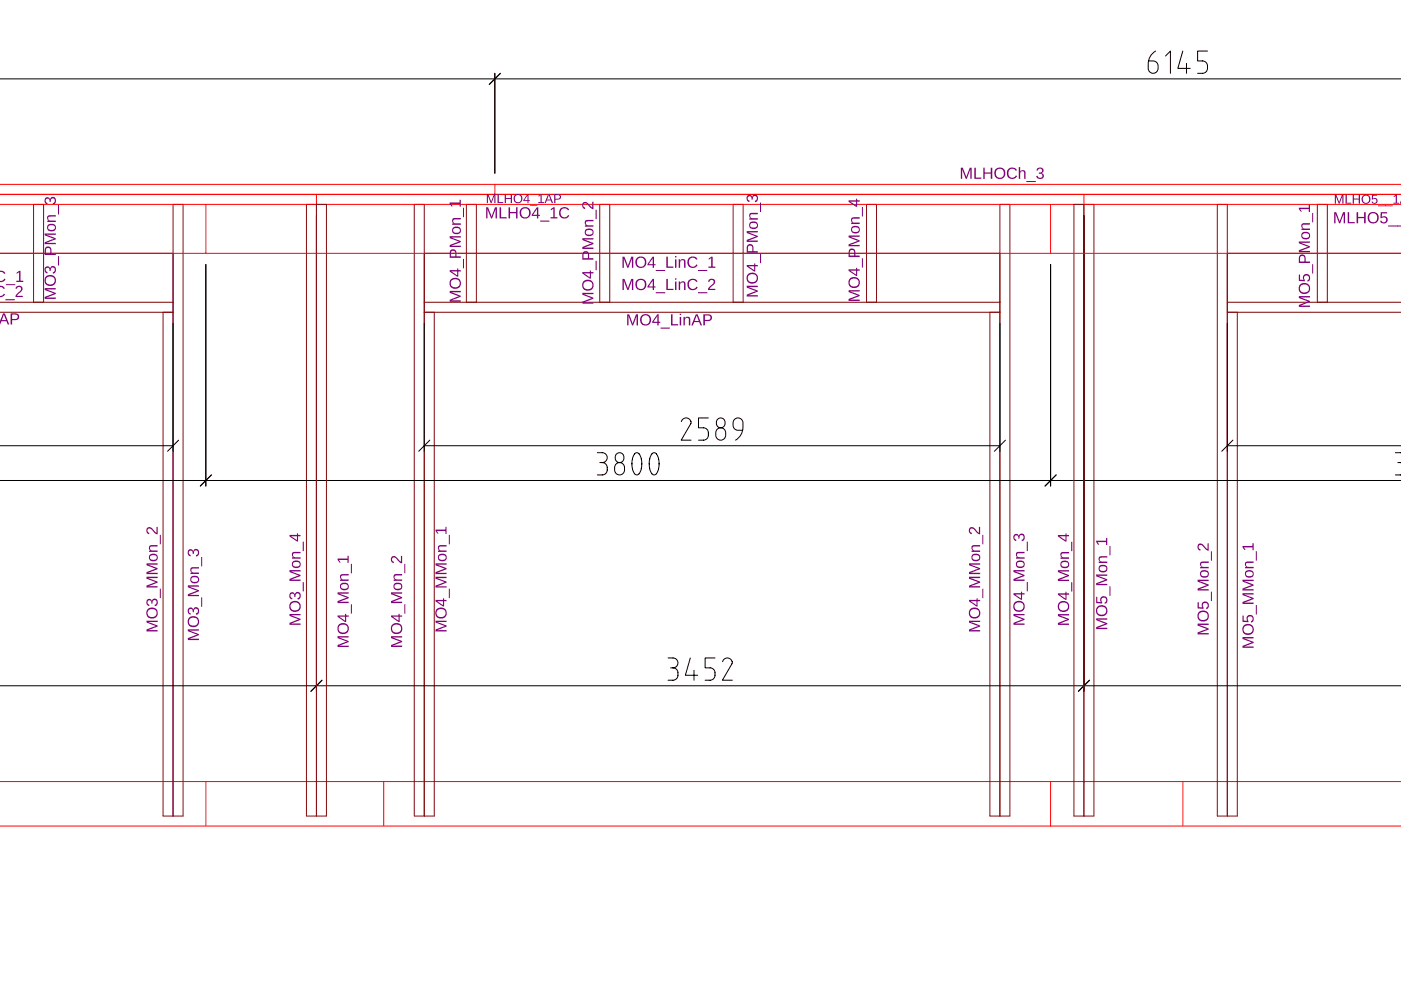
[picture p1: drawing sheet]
<svg xmlns="http://www.w3.org/2000/svg" width="420mm" height="297mm" viewBox="0 0 420 297" stroke-linecap="round" stroke-linejoin="round" font-family="sans-serif">
<g fill="none" stroke="#f00" stroke-width=".3">
<path d="M0 55.3h420.2M0 58.3h420.2M94.9 58.3v3M148.4 55.3v3M325.1 58.3v3M0 61.3h420.2M61.7 61.3v14.6M315.1 61.3v14.6M0 234.3h420.2M61.7 234.3v13.3M115.1 234.3v13.3M315.1 234.3v13.3"/>
<path d="M354.7 234.3v13.3M0 247.6h420.2"/>
</g>
<g fill="none" stroke="#850e0e" stroke-width=".3">
<path d="M10.1 61.3h3v29.3h-3zM91.9 61.3h6v183.3h-6zM94.9 61.3v183.3M139.9 61.3h3v29.3h-3zM179.9 61.3h3v29.3h-3zM219.9 61.3h3v29.3h-3zM259.9 61.3h3v29.3h-3zM322.1 61.3h6v183.3h-6zM325.1 61.3v183.3M395.1 61.3h3v29.3h-3zM51.9 93.6h-3v151h6v-183.3h-3v183.3M127.2 93.6h3v151h-6v-183.3h3v183.3"/>
<path d="M299.9 93.6h-3v151h6v-183.3h-3v183.3M368.1 93.6h3v151h-6v-183.3h3v183.3"/>
</g>
<path d="M0 75.9h51.9v17.7h-51.9M127.2 75.9h172.7v17.7h-172.7zM420.2 75.9h-52.1v17.7h52.1M0 90.6h51.9M127.2 90.6h172.7M368.1 90.6h52.1" fill="none" stroke="#800000" stroke-width=".3"/>
<g fill="none" stroke="#000" stroke-width=".3">
<path d="M346.6 15.3a4.9 4.9 0 0 0-2 6.1 1.58 1.58 0 0 0 2.1 .3 1.58 1.58 0 0 0 .6-1.9 1.48 1.48 0 0 0-1.5-1.5h-1.4M349.5 16.8l1.5-1.5v6.7M354.7 15.3l-1.5 5.2h3.7M355.8 19v3M362.1 15.3h-2.9v3h1.4a1.89 1.89 0 0 1 1.6 1.8 1.89 1.89 0 0 1-1.6 1.9h-1.4M-.1 23.6h420.3M148.4 22v29.9M150.1 22l-3.4 3.3M61.7 79.3v66.4M94.9 64.6v142.6M315.1 79.3v66.4M325.1 64.6v142.6"/>
<path d="M51.9 96.9v38.4M127.2 96.9v38.4M299.9 96.9v38.4M368.1 96.9v38.4M0 133.6h51.9M53.6 131.9l-3.4 3.4M127.2 133.6h172.7M128.9 131.9l-3.3 3.4M179.1 135.7h1.5a1.48 1.48 0 0 1 1.5 1.5 1.48 1.48 0 0 1-1.5 1.5M179.9 138.7h.7M180.6 138.7a1.89 1.89 0 0 1 1.5 1.8 1.89 1.89 0 0 1-1.5 1.9h-1.5M184.6 139.3a1.58 1.58 0 0 1 2.1-.4 1.58 1.58 0 0 1 .6 2 1.56 1.56 0 0 1-1.9 1.4 1.56 1.56 0 0 1-1.1-2.2z"/>
<path d="M184.8 136.2a1.37 1.37 0 0 1 1.9 0 1.37 1.37 0 0 1 0 1.9 1.37 1.37 0 0 1-1.9 0l-.3-1.1zM190.5 135.9l.5-.2 .7 .4 .5 1 .3 1.5-.4 2.7-.6 .9-.5 .2-.5-.2-.6-.9-.4-1.9 .3-2.3zM195.7 135.9a1.48 1.48 0 0 1 1.8 1.6l.2 1.9-.3 1.5-.7 1.3-.8 .1-.8-1-.4-1.9 .2-2.3zM204.3 126.4a1.44 1.44 0 0 1 1.8-1.1 1.44 1.44 0 0 1 1.1 1.7l-2.9 4.9h3M212.4 125.3h-2.9v2.9h1.5a1.89 1.89 0 0 1 1.5 1.9 1.89 1.89 0 0 1-1.5 1.8h-1.5M215.1 125.8a1.37 1.37 0 0 1 1.9 0 1.37 1.37 0 0 1 0 1.9 1.37 1.37 0 0 1-1.9 0l-.3-1.1zM215.3 128.5a1.6 1.6 0 0 1 1.9 .1 1.6 1.6 0 0 1 .4 1.9 1.56 1.56 0 0 1-1.9 1.4 1.56 1.56 0 0 1-1-2.2zM222.7 129h-1.4a1.89 1.89 0 0 1-1.5-1.9 1.89 1.89 0 0 1 1.5-1.8 1.48 1.48 0 0 1 1.5 1.4 4.9 4.9 0 0 1-2.2 5.2M301.5 131.9l-3.3 3.4M368.1 133.6h52.1M369.7 131.9l-3.3 3.4M418.5 135.7h1.7"/>
<path d="M419.2 138.7h.8M420 138.7h.2M420.2 138.6l-.2 .1M-.1 144h420.3M63.4 142.4l-3.3 3.3M316.7 142.4l-3.3 3.3M420.2 142.3l-1.7 .1M200.4 197.2h1.4a1.48 1.48 0 0 1 1.5 1.5 1.48 1.48 0 0 1-1.5 1.5M207 197.2l-1.5 5.2h3.7M214.4 197.2h-2.9v3h1.4a1.89 1.89 0 0 1 1.6 1.8 1.89 1.89 0 0 1-1.6 1.9h-1.4M216.7 198.3a1.44 1.44 0 0 1 1.7-1.1 1.44 1.44 0 0 1 1.1 1.8l-2.8 4.9h2.9M-.1 205.6h420.3"/>
<path d="M96.6 203.9l-3.4 3.3M201.1 200.2h.7M201.8 200.2a1.89 1.89 0 0 1 1.6 1.8 1.89 1.89 0 0 1-1.6 1.9h-1.4M208.1 200.9v3M326.7 203.9l-3.3 3.3"/>
</g>
<g fill="#800080">
<path d="M372.6 190.9h3.4v.4h-3l3 1.1v.3l-3 1.1h3v.4h-3.4v-.6l2.9-1-2.9-1.1zM372.6 188.7a1.72 1.72 0 0 1 3.4 0 1.72 1.72 0 0 1-3.4 0zM373.3 187.8a1.26 1.26 0 0 0 .1 1.7 1.26 1.26 0 0 0 1.8-.1 1.26 1.26 0 0 0-.1-1.7l-1-.2zM372.6 184.5h.4v1.5l1 .1a1.14 1.14 0 0 1 .4-1.6 1.14 1.14 0 0 1 1.6 .3 1.14 1.14 0 0 1-.3 1.6l-.5 .2v-.4a.74 .74 0 0 0 .3-1.1 .74 .74 0 0 0-1.2-.1 .74 .74 0 0 0 .1 1.1v.4l-1.8-.1zM376.6 181.4h.3v2.8h-.3zM372.6 177.8h3.4v.4h-3l3 1v.4l-3 1h3v.4h-3.4v-.6l2.9-1-2.9-1zM372.6 173.8h3.4v.4l-3-.1 3 1.1v.3l-3 1.1h3v.4h-3.4v-.6l2.9-1-2.9-1.1zM373.7 171.1a1.3 1.3 0 0 1 1.8 0 1.3 1.3 0 0 1 .1 1.8 1.31 1.31 0 0 1-1.8 0 1.31 1.31 0 0 1-.1-1.8zM373.9 171.5l-.1 .1a.86 .86 0 0 0 .2 1 .86 .86 0 0 0 1 .1 .76 .76 0 0 0 .6-1 .76 .76 0 0 0-1.1-.4zM373.6 168.5l2.4-.2v.4h-1.7a.61 .61 0 0 0-.6 .7 .61 .61 0 0 0 .8 .5h1.5v.4h-2.6v-.4h.4l-.4-.6zM376.6 165.2h.3v2.9h-.3zM372.6 163.6h3v-.8h.4v2.1h-.4v-.8h-2.6l.6 .7h-.4l-.6-.8z"/>
<path d="M328.7 185.3h3.4v.4h-3l3 1.1v.3l-3 1.1h3v.4h-3.4v-.6l2.9-1.1-2.9-1zM328.7 183.1a1.72 1.72 0 0 1 3.4 0 1.72 1.72 0 0 1-3.4 0zM329.4 182.2a1.26 1.26 0 0 0 .1 1.7 1.26 1.26 0 0 0 1.8-.1 1.26 1.26 0 0 0-.1-1.7l-1-.2zM328.7 178.9h.4v1.5l1.1 .1a1.14 1.14 0 0 1 .3-1.6 1.14 1.14 0 0 1 1.6 .3 1.14 1.14 0 0 1-.3 1.6l-.5 .2v-.4a.74 .74 0 0 0 .3-1.1 .74 .74 0 0 0-1.1-.2 .74 .74 0 0 0 0 1.2v.4l-1.8-.1zM332.7 175.7h.3v2.9h-.3zM328.7 172.2h3.4v.4h-3l3 1v.3l-3 1.1h3v.4h-3.4v-.6l2.9-1-2.9-1zM329.8 169.6a1.3 1.3 0 0 1 1.9-.1 1.3 1.3 0 0 1 0 1.9 1.31 1.31 0 0 1-1.8-.1 1.31 1.31 0 0 1-.1-1.7zM330 169.9l-.1 .1a.86 .86 0 0 0 .2 1 .86 .86 0 0 0 1 .1 .76 .76 0 0 0 .6-1 .76 .76 0 0 0-1.1-.4zM329.7 166.9l2.4-.2v.4h-1.7a.61 .61 0 0 0-.6 .7 .61 .61 0 0 0 .8 .5h1.5v.5h-2.6v-.4l.4-.1-.4-.6zM332.7 163.6h.3v2.9h-.3zM328.7 162.1h3v-.8h.4v2h-.4v-.8h-2.6l.6 .7h-.4l-.6-.7z"/>
<path d="M359.2 186.9h3.3v.4h-2.9l2.9 1.1v.3l-2.9 1.1h2.9v.4h-3.3v-.6l2.8-1.1-2.8-1zM359.1 184.7a1.72 1.72 0 0 1 3.4 0 1.72 1.72 0 0 1-3.4 0zM359.8 183.8a1.26 1.26 0 0 0 .2 1.7 1.26 1.26 0 0 0 1.7-.1 1.26 1.26 0 0 0 0-1.8l-1.1-.1zM359.2 180.5h.3v1.5l1.1 .1a1.14 1.14 0 0 1 .3-1.6 1.14 1.14 0 0 1 1.6 .3 1.14 1.14 0 0 1-.3 1.6l-.5 .2v-.4a.74 .74 0 0 0 .3-1.1 .74 .74 0 0 0-1.1-.2 .74 .74 0 0 0 .1 1.2v.4l-1.8-.1zM363.2 177.3h.3v2.9h-.3zM359.2 173.8h3.3v.4l-2.9-.1 2.9 1.1v.3l-2.9 1.1h2.9v.4h-3.3v-.6l2.8-1-2.8-1.1zM360.2 171.1a1.3 1.3 0 0 1 1.9 0 1.3 1.3 0 0 1 0 1.9 1.31 1.31 0 0 1-1.8-.1 1.31 1.31 0 0 1-.1-1.8zM360.4 171.5l-.1 .1a.86 .86 0 0 0 .2 1 .86 .86 0 0 0 1.1 .1 .76 .76 0 0 0 .6-1 .76 .76 0 0 0-1.2-.4zM360.1 168.5l2.4-.2v.4h-1.6a.61 .61 0 0 0-.7 .7 .61 .61 0 0 0 .8 .5h1.5v.4l-2.6 .1v-.4l.5-.1-.5-.6zM363.2 165.2h.3v2.9h-.3zM359.3 163.2a1.64 1.64 0 0 1 2.3 1l.5 .4v-1.7h.4v2.2l-.9-.5a1.78 1.78 0 0 0-2-1.1l-.1 .7 .5 .4v.4a1.16 1.16 0 0 1-.7-1.8z"/>
<path d="M389.5 88.8h3.4v.4l-3-.1 3 1.1v.3l-3 1.1h3v.4h-3.4v-.6l2.9-1-2.9-1.1zM389.5 86.5a1.72 1.72 0 0 1 3.4 0 1.72 1.72 0 0 1-3.4 0zM390.2 85.6a1.26 1.26 0 0 0 .1 1.8 1.26 1.26 0 0 0 1.8-.2 1.26 1.26 0 0 0-.1-1.7l-1-.2zM389.5 82.3h.4v1.5l1 .1a1.14 1.14 0 0 1 .4-1.6 1.14 1.14 0 0 1 1.6 .3 1.14 1.14 0 0 1-.3 1.6l-.5 .2v-.4a.74 .74 0 0 0 .3-1.1 .74 .74 0 0 0-1.2-.1 .74 .74 0 0 0 .1 1.1v.4l-1.8-.1zM393.5 79.2h.3v2.8h-.3zM389.8 76.6a1.03 1.03 0 0 1 1.2-.2 1.03 1.03 0 0 1 .6 1v1h1.3v.4h-3.4v-1.6zM390 76.9l-.1 1.5h1.3v-.9a.67 .67 0 0 0-.4-.7 .67 .67 0 0 0-.8 .1zM389.5 72.4h3.4v.4l-3-.1 3 1.1v.3l-3 1.1h3v.4h-3.4v-.6l2.9-1-2.9-1.1zM390.6 69.7a1.3 1.3 0 0 1 1.8 0 1.3 1.3 0 0 1 .1 1.9 1.31 1.31 0 0 1-1.8-.1 1.31 1.31 0 0 1-.1-1.8zM390.8 70.1l-.1 .1a.86 .86 0 0 0 .2 1 .86 .86 0 0 0 1 .1 .76 .76 0 0 0 .6-1 .76 .76 0 0 0-1.1-.4zM390.5 67.1l2.4-.2v.4h-1.7a.61 .61 0 0 0-.6 .7 .61 .61 0 0 0 .8 .5h1.5v.4l-2.6 .1v-.4l.4-.1-.4-.6zM393.5 63.8h.3v2.9h-.3zM389.5 62.3h3v-.9h.4v2.1h-.4v-.8h-2.6l.6 .7h-.4l-.6-.8z"/>
</g>
<path d="M0 75.9h420.2" fill="none" stroke="#f00" stroke-width=".3"/>
<g fill="#800080">
<path d="M400.1 63.6h.6l1.1 2.8 1-2.8h.6v3.3h-.4v-2.9l-1.1 2.9h-.3l-1.1-2.9v2.9h-.4zM404.2 63.6h.4v3h1.7v.3h-2.1zM406.8 63.6h.5v1.4h1.8v-1.4h.5v3.3h-.5v-1.5h-1.8v1.5h-.5zM410 65.3a1.75 1.75 0 0 1 3.5 0 1.75 1.75 0 0 1-3.5 0zM410.9 64.3a1.31 1.31 0 0 0 0 1.9 1.31 1.31 0 0 0 1.9-.1 1.31 1.31 0 0 0-.1-1.8 1.31 1.31 0 0 0-1.8 0zM414.1 63.6h1.9v.4h-1.5l-.1 1a1.14 1.14 0 0 1 1.6 .4 1.14 1.14 0 0 1-.3 1.5 1.14 1.14 0 0 1-1.6-.3l-.2-.4 .4-.1a.74 .74 0 0 0 1.1 .4 .74 .74 0 0 0 .1-1.2 .74 .74 0 0 0-1.1 .1h-.4zM416.3 67.6h2.8v.3h-2.8zM419 67.6h1.2v.3h-1.2zM420.2 63.6v3.3zM420.2 63.6v3.4z"/>
<path d="M400.3 58.4h.5l.8 2.3 .8-2.3h.5v2.6h-.3v-2.3l-.9 2.3h-.2l-.9-2.3v2.3h-.3zM403.5 58.4h.4v2.4h1.3v.2h-1.7zM405.7 58.4h.3v1.1h1.5v-1.1h.3v2.6h-.3v-1.2h-1.5v1.2h-.3zM408.2 59.7a1.4 1.4 0 0 1 2.8 0 1.4 1.4 0 0 1-2.8 0zM408.9 58.9a1.08 1.08 0 0 0 .2 1.7 1.08 1.08 0 0 0 1.6-.6 1.08 1.08 0 0 0-1-1.4zM411.5 58.4h1.5v.3h-1.2l-.1 .8a.91 .91 0 0 1 1.3 .4 .91 .91 0 0 1-.5 1.3 .91 .91 0 0 1-1.2-.7l.3-.1a.6 .6 0 0 0 .9 .3 .6 .6 0 0 0 .1-.9 .6 .6 0 0 0-.9 0h-.3zM413.2 61.6h2.3v.2h-2.3zM415.4 61.6h2.3v.2h-2.3zM418 58.8l.9-.4v2.4h.7v.2h-1.7v-.2h.7v-2.1l-.6 .4zM420.2 58.4v2.6v-.7l-.1 .7h-.3zM420.2 58.7v1.3zM420.2 58.4v2.6zM420.2 58.7v1z"/>
<path d="M186.7 76.9h.6l1 2.9 1-2.9h.6v3.4h-.4v-3l-1 3h-.4l-1-3v3h-.4zM190.4 78.6a1.72 1.72 0 0 1 3.4 0 1.72 1.72 0 0 1-3.4 0zM191.3 77.6a1.31 1.31 0 0 0 0 1.9 1.31 1.31 0 0 0 1.9-.1 1.31 1.31 0 0 0-.1-1.8 1.31 1.31 0 0 0-1.8 0zM195.7 76.9h.4v2.3h.5v.3h-.5v.8h-.4v-.8h-1.5v-.3zM195.7 77.4l-1.1 1.8h1.1zM196.7 80.9h2.8v.3h-2.8zM199.8 76.9h.5v3h1.7v.4h-2.2zM202.4 76.8h.5v.4h-.5zM202.4 77.7h.5v2.6h-.5zM203.5 77.7h.4l.1 .4a.86 .86 0 0 1 .9-.4 .86 .86 0 0 1 .7 .9v1.7h-.4v-1.7a.61 .61 0 0 0-.7-.6 .61 .61 0 0 0-.5 .8v1.5h-.5zM206.6 77.3a1.69 1.69 0 0 1 2.6 .4l-.4 .2a1.29 1.29 0 0 0-2.2 .3 1.29 1.29 0 0 0 1.4 1.7l.8-.7 .4 .2a1.71 1.71 0 0 1-2.5 .5 1.71 1.71 0 0 1-.1-2.6zM209.3 80.9h2.8v.3h-2.8zM212.5 77.5l.8-.6h.4v3h.8v.4h-2.1v-.4h.9v-2.6l-.8 .6z"/>
<path d="M-.1 85.7v3.3zM-.1 85.6v3.5zM-.1 86v2.7zM-.1 85.6v3.5zM-.1 89.7v.3zM-.1 85.7v3.3zM-.1 85.5v.4zM-.1 86.5v2.5zM-.1 86.4v2.6zM-.1 85.7l1.1 .2 .5 .6-.4 .1-.4-.4a.42 .42 0 0 0-.4-.3 .42 .42 0 0 0-.4 .3v2.3a.78 .78 0 0 0 1.2-.5l.4 .2-.8 .8a.41 .41 0 0 1-.5 .2 .41 .41 0 0 1-.3-.5zM1.6 89.7h2.8v.3h-2.8zM5 85.9a1.08 1.08 0 0 1 1.7 .2 1.08 1.08 0 0 1-.7 1.6l-.9 1h1.7v.3h-2.2l.4-.9a1.78 1.78 0 0 0 1.2-2l-.7-.1-.4 .6-.5-.1z"/>
<path d="M-.1 81.2v3.3zM-.1 81.1v3.5zM-.1 81.5v2.7zM-.1 81.1v3.5zM-.1 85.2v.3zM-.1 81.2v3.3zM-.1 81v.4zM-.1 82v2.5zM-.1 81.9v2.6zM0 81.1l1.1 .2 .5 .7-.4 .1-.5-.5-.8-.1v2.2a.35 .35 0 0 0 .1 .4 .35 .35 0 0 0 .4 .1l.9-.7 .4 .2-.6 .6-.7 .3a.41 .41 0 0 1-.5-.2 .41 .41 0 0 1 0-.5zM1.8 85.2h2.8v.3h-2.8zM5 81.7l.8-.5h.4v3h.8v.3h-2.1v-.3h.8v-2.6l-.7 .5z"/>
<path d="M-.1 93.9v3.4zM-.1 93.9v3.4zM-.1 94.2v2.7zM-.1 93.9v3.4zM-.1 97.9v.3zM-.1 93.9v3.4zM-.1 93.8v.4zM-.1 94.7v2.6zM-.1 94.7v2.6zM.9 93.9h.5l1.4 3.4h-.5l-.4-1h-1.5l-.5 1zM1.2 94.3l-.6 1.6h1.2zM3.2 93.9h1.4a1.03 1.03 0 0 1 1.2 1 1.03 1.03 0 0 1-1.2 1.1h-1v1.3h-.4zM3.6 94.3v1.3h1a.67 .67 0 0 0 .7-.7 .67 .67 0 0 0-.8-.6z"/>
<path d="M13.4 86.3h3.3v.5l-2.9-.1 2.9 1.1v.3l-2.9 1.1h2.9v.4h-3.3v-.6l2.8-1-2.8-1.1zM13.3 84.1a1.75 1.75 0 0 1 3.5 0 1.75 1.75 0 0 1-3.5 0zM14.1 83.2a1.26 1.26 0 0 0 .1 1.8 1.26 1.26 0 0 0 1.8-.2 1.26 1.26 0 0 0-.1-1.7l-1-.2zM13.6 80.1l.9-.2 .5 .6a.95 .95 0 0 1 1.3-.7 .95 .95 0 0 1 .4 1.4l-.5 .7-.3 .1-.1-.4a.69 .69 0 0 0 .7-.8 .69 .69 0 0 0-.9-.6 .69 .69 0 0 0-.4 1h-.3a.65 .65 0 0 0-.4-.9 .65 .65 0 0 0-.8 .5 .65 .65 0 0 0 .6 .7l-.1 .5a1.16 1.16 0 0 1-.6-1.9zM17.4 76.8h.3v2.8h-.3zM13.7 74.2a1.03 1.03 0 0 1 1.2-.2 1.03 1.03 0 0 1 .5 1v1h1.3v.4h-3.3v-1.6zM13.9 74.5l-.1 1.5h1.3v-.9a.67 .67 0 0 0-.4-.7 .67 .67 0 0 0-.8 .1zM13.4 70h3.3v.4l-2.9-.1 2.9 1.1v.3l-2.9 1.1h2.9v.4h-3.3v-.6l2.8-1-2.8-1.1zM14.5 67.3a1.3 1.3 0 0 1 1.8 0 1.3 1.3 0 0 1 0 1.9 1.31 1.31 0 0 1-1.8-.1 1.31 1.31 0 0 1 0-1.8zM14.7 67.7l-.1 .1a.86 .86 0 0 0 .2 1 .86 .86 0 0 0 1 .1 .76 .76 0 0 0 .6-1 .76 .76 0 0 0-1.1-.4zM14.3 64.7l2.4-.2v.4h-1.6a.61 .61 0 0 0-.6 .7 .61 .61 0 0 0 .8 .5h1.4v.4l-2.5 .1v-.4l.4-.1-.5-.6zM17.4 61.4h.3v2.9h-.3zM13.6 59.4l.9-.3 .5 .7a.95 .95 0 0 1 1.3-.7 .95 .95 0 0 1 .4 1.4l-.5 .7-.3 .1-.1-.4a.69 .69 0 0 0 .7-.8 .69 .69 0 0 0-.9-.6 .69 .69 0 0 0-.4 1h-.3a.65 .65 0 0 0-.4-.9 .65 .65 0 0 0-.8 .4 .65 .65 0 0 0 .6 .8l-.1 .5a1.16 1.16 0 0 1-.6-1.9z"/>
<path d="M56.3 188.6h3.4v.4h-3l3 1.1v.3l-3 1.1h3v.4h-3.4v-.6l2.9-1.1-2.9-1zM56.3 186.4a1.72 1.72 0 0 1 3.4 0 1.72 1.72 0 0 1-3.4 0zM57 185.4a1.26 1.26 0 0 0 .1 1.8 1.26 1.26 0 0 0 1.8-.1 1.26 1.26 0 0 0-.1-1.8l-1-.1zM56.5 182.3l.9-.2 .6 .7a.95 .95 0 0 1 1.3-.7 .95 .95 0 0 1 .4 1.4l-.6 .7-.3 .1v-.4a.69 .69 0 0 0 .6-.9 .69 .69 0 0 0-.9-.5 .69 .69 0 0 0-.3 1h-.4a.65 .65 0 0 0-.3-.9 .65 .65 0 0 0-.9 .4 .65 .65 0 0 0 .6 .8v.4a1.16 1.16 0 0 1-.7-1.9zM60.3 179h.3v2.9h-.3zM56.3 175.5h3.4v.4l-3-.1 3 1.1v.3l-3 1.1h3v.4h-3.4v-.6l2.9-1-2.9-1.1zM57.4 172.8a1.3 1.3 0 0 1 1.9 0 1.3 1.3 0 0 1 0 1.9 1.31 1.31 0 0 1-1.8-.1 1.31 1.31 0 0 1-.1-1.8zM57.6 173.2l-.1 .1a.86 .86 0 0 0 .2 1 .86 .86 0 0 0 1 .1 .76 .76 0 0 0 .6-1 .76 .76 0 0 0-1.1-.4zM57.3 170.2l2.4-.2v.4h-1.7a.61 .61 0 0 0-.6 .7 .61 .61 0 0 0 .8 .5h1.5v.4l-2.6 .1v-.4l.4-.1-.4-.6zM60.3 166.9h.3v2.9h-.3zM56.5 164.9l.9-.2 .6 .6a.95 .95 0 0 1 1.3-.7 .95 .95 0 0 1 .4 1.4l-.6 .7-.3 .1v-.4a.69 .69 0 0 0 .6-.8 .69 .69 0 0 0-.9-.6 .69 .69 0 0 0-.3 1h-.4a.65 .65 0 0 0-.3-.9 .65 .65 0 0 0-.9 .4 .65 .65 0 0 0 .6 .8v.5a1.16 1.16 0 0 1-.7-1.9z"/>
<path d="M86.8 184h3.3v.4h-2.9l2.9 1.1v.3l-2.9 1.1h2.9v.4h-3.3v-.6l2.8-1.1-2.8-1zM86.8 181.8a1.72 1.72 0 0 1 3.4 0 1.72 1.72 0 0 1-3.4 0zM87.5 180.9a1.26 1.26 0 0 0 .1 1.7 1.26 1.26 0 0 0 1.8-.1 1.26 1.26 0 0 0-.1-1.7l-1-.2zM87 177.8l.9-.3 .5 .7a.95 .95 0 0 1 1.3-.7 .95 .95 0 0 1 .5 1.4l-.6 .7-.3 .1-.1-.4a.69 .69 0 0 0 .7-.8 .69 .69 0 0 0-.9-.6 .69 .69 0 0 0-.4 1h-.3a.65 .65 0 0 0-.4-.9 .65 .65 0 0 0-.8 .4 .65 .65 0 0 0 .6 .8l-.1 .5a1.16 1.16 0 0 1-.6-1.9zM90.8 174.5h.3v2.8h-.3zM86.8 170.9h3.3v.4h-2.9l2.9 1v.4l-2.9 1h2.9v.4h-3.3v-.6l2.8-1-2.8-1zM87.9 168.3a1.3 1.3 0 0 1 1.8-.1 1.3 1.3 0 0 1 0 1.9 1.31 1.31 0 0 1-1.7-.1 1.31 1.31 0 0 1-.1-1.7zM88.1 168.6l-.1 .1a.86 .86 0 0 0 .2 1.1 .86 .86 0 0 0 1 0 .76 .76 0 0 0 .6-1 .76 .76 0 0 0-1.1-.4zM87.7 165.6l2.4-.2v.4h-1.6a.61 .61 0 0 0-.6 .7 .61 .61 0 0 0 .8 .5h1.4v.5h-2.5v-.4h.4l-.5-.7zM90.8 162.4h.3v2.8h-.3zM86.8 160.3h2.2v-.4h.4v.4h.7v.4h-.7v1.6h-.3l-2.3-1.5zM87.3 160.7l1.7 1.2v-1.2z"/>
<path d="M223.9 85.6h3.4v.5l-3-.1 3 1.1v.3l-3 1.1h3v.4h-3.4v-.6l2.9-1-2.9-1.1zM223.9 83.4a1.72 1.72 0 0 1 3.4 0 1.72 1.72 0 0 1-3.4 0zM224.6 82.5a1.26 1.26 0 0 0 .1 1.7 1.26 1.26 0 0 0 1.8-.1 1.26 1.26 0 0 0-.1-1.7l-1-.2zM223.9 79.4h2.3v-.4h.3v.4h.8v.4h-.8v1.6h-.3l-2.3-1.5zM224.4 79.8l1.8 1.2v-1.2zM227.9 76.1h.3v2.8h-.3zM224.2 73.4a1.03 1.03 0 0 1 1.2-.2 1.03 1.03 0 0 1 .6 1.1v1h1.3v.4h-3.4v-1.6zM224.5 73.8l-.2 1.5h1.3v-.9a.67 .67 0 0 0-.4-.7 .67 .67 0 0 0-.7 .1zM223.9 69.3h3.4v.4l-3-.1 3 1.1v.3l-3 1.1h3v.4h-3.4v-.6l2.9-1-2.9-1.1zM225 66.6a1.3 1.3 0 0 1 1.9 0 1.3 1.3 0 0 1 0 1.8 1.31 1.31 0 0 1-1.8 0 1.31 1.31 0 0 1-.1-1.8zM225.2 67l-.1 .1a.86 .86 0 0 0 .2 1 .86 .86 0 0 0 1 .1 .76 .76 0 0 0 .6-1 .76 .76 0 0 0-1.1-.4zM224.9 64l2.4-.2v.4h-1.7a.61 .61 0 0 0-.6 .7 .61 .61 0 0 0 .8 .5h1.5v.4l-2.6 .1v-.5h.4l-.4-.6zM227.9 60.7h.3v2.9h-.3zM224.1 58.7l.9-.3 .6 .7a.95 .95 0 0 1 1.3-.7 .95 .95 0 0 1 .4 1.4l-.6 .7-.3 .1v-.4a.69 .69 0 0 0 .6-.8 .69 .69 0 0 0-.9-.6 .69 .69 0 0 0-.3 1h-.4a.65 .65 0 0 0-.3-.9 .65 .65 0 0 0-.9 .4 .65 .65 0 0 0 .6 .8v.5a1.16 1.16 0 0 1-.7-1.9z"/>
<path d="M174.6 87.8h3.4v.4h-3l3 1v.3l-3 1.1h3v.4h-3.4v-.6l2.9-1-2.9-1.1zM174.6 85.6a1.72 1.72 0 0 1 3.4 0 1.72 1.72 0 0 1-3.4 0zM175.3 84.6a1.26 1.26 0 0 0 .2 1.8 1.26 1.26 0 0 0 1.7-.1 1.26 1.26 0 0 0-.1-1.8l-1-.2zM174.6 81.5h2.3v-.4h.3v.4h.8v.4h-.8v1.6h-.3l-2.3-1.5zM175.1 81.9l1.8 1.2v-1.2zM178.6 78.2h.3v2.8h-.3zM174.9 75.6a1.03 1.03 0 0 1 1.2-.2 1.03 1.03 0 0 1 .6 1v1h1.3v.5h-3.4v-1.6zM175.2 75.9l-.2 1.5h1.3v-.9a.67 .67 0 0 0-.4-.7 .67 .67 0 0 0-.7 .1zM174.6 71.4h3.4v.4h-3l3 1v.4l-3 1h3v.4h-3.4v-.6l2.9-1-2.9-1zM175.7 68.8a1.3 1.3 0 0 1 1.9-.1 1.3 1.3 0 0 1 0 1.9 1.31 1.31 0 0 1-1.8-.1 1.31 1.31 0 0 1-.1-1.7zM175.9 69.1l-.1 .1a.86 .86 0 0 0 .2 1 .86 .86 0 0 0 1 .1 .76 .76 0 0 0 .6-1 .76 .76 0 0 0-1.1-.4zM175.6 66.1l2.4-.2v.4h-1.7a.61 .61 0 0 0-.6 .7 .61 .61 0 0 0 .8 .5h1.5v.5h-2.6v-.4h.4l-.4-.7zM178.6 62.9h.3v2.8h-.3zM174.8 60.8a1.64 1.64 0 0 1 2.3 1l.5 .4v-1.7h.4v2.2l-1-.4a1.78 1.78 0 0 0-1.9-1.2l-.1 .7 .5 .4v.5a1.16 1.16 0 0 1-.7-1.9z"/>
<path d="M134.9 87.2h3.3v.4h-2.9l2.9 1v.4l-2.9 1h2.9v.4h-3.3v-.6l2.8-1-2.8-1zM134.8 85a1.72 1.72 0 0 1 3.4 0 1.72 1.72 0 0 1-3.4 0zM135.5 84a1.26 1.26 0 0 0 .2 1.8 1.26 1.26 0 0 0 1.7-.1 1.26 1.26 0 0 0 0-1.8l-1.1-.2zM134.9 81h2.2v-.5h.3v.5h.8v.4h-.8v1.5h-.3l-2.2-1.5zM135.3 81.4l1.8 1.1v-1.1zM138.8 77.6h.4v2.8h-.4zM135.1 75a1.03 1.03 0 0 1 1.2-.2 1.03 1.03 0 0 1 .6 1v1h1.3v.5h-3.3v-1.6zM135.4 75.3l-.2 1.5h1.3v-.9a.67 .67 0 0 0-.3-.7 .67 .67 0 0 0-.8 .1zM134.9 70.8h3.3v.4h-2.9l2.9 1.1v.3l-2.9 1.1 2.9-.1v.4h-3.3v-.6l2.8-1-2.8-1zM135.9 68.2a1.3 1.3 0 0 1 1.9-.1 1.3 1.3 0 0 1 0 1.9 1.31 1.31 0 0 1-1.8 0 1.31 1.31 0 0 1-.1-1.8zM136.1 68.5l-.1 .1a.86 .86 0 0 0 .2 1.1 .86 .86 0 0 0 1.1 0 .76 .76 0 0 0 .6-1 .76 .76 0 0 0-1.2-.3zM135.8 65.5l2.4-.2v.5h-1.6a.61 .61 0 0 0-.7 .6 .61 .61 0 0 0 .8 .6h1.5v.4h-2.6v-.4h.5l-.5-.7zM138.8 62.3h.4v2.8h-.4zM134.9 60.7h2.9v-.8h.4v2.1h-.4v-.9h-2.5l.5 .8h-.4l-.5-.8z"/>
<path d="M43.9 186h3.4v.4h-3l3 1.1v.3l-3 1.1h3v.4h-3.4v-.6l2.9-1.1-2.9-1zM43.9 183.8a1.72 1.72 0 0 1 3.4 0 1.72 1.72 0 0 1-3.4 0zM44.6 182.9a1.26 1.26 0 0 0 .1 1.7 1.26 1.26 0 0 0 1.8-.1 1.26 1.26 0 0 0-.1-1.7l-1-.2zM44.1 179.8l.9-.3 .6 .7a.95 .95 0 0 1 1.3-.7 .95 .95 0 0 1 .4 1.4l-.6 .7-.3 .1v-.4a.69 .69 0 0 0 .6-.8 .69 .69 0 0 0-.9-.6 .69 .69 0 0 0-.3 1h-.4a.65 .65 0 0 0-.3-.9 .65 .65 0 0 0-.9 .4 .65 .65 0 0 0 .6 .8v.5a1.16 1.16 0 0 1-.7-1.9zM47.9 176.5h.3v2.8h-.3zM43.9 172.9h3.4v.4h-3l3 1v.3l-3 1.1h3v.4h-3.4v-.6l2.9-1-2.9-1zM43.9 168.8h3.4v.4h-3l3 1.1v.3l-3 1.1h3v.4h-3.4v-.6l2.9-1-2.9-1.1zM45 166.2a1.3 1.3 0 0 1 1.9 0 1.3 1.3 0 0 1 0 1.8 1.31 1.31 0 0 1-1.8 0 1.31 1.31 0 0 1-.1-1.8zM45.2 166.6l-.1 .1a.86 .86 0 0 0 .2 1 .86 .86 0 0 0 1 .1 .76 .76 0 0 0 .6-1.1 .76 .76 0 0 0-1.1-.3zM44.9 163.6l2.4-.2v.4h-1.7a.61 .61 0 0 0-.6 .7 .61 .61 0 0 0 .8 .5h1.5v.4h-2.6v-.4h.4l-.4-.7zM47.9 160.3h.3v2.8h-.3zM44.1 158.3a1.64 1.64 0 0 1 2.3 1l.5 .4v-1.8h.4v2.2l-1-.4a1.78 1.78 0 0 0-1.9-1.1l-.1 .7 .5 .4v.4a1.16 1.16 0 0 1-.7-1.8z"/>
<path d="M188.1 94.2h.6l1 2.8 1.1-2.8h.5v3.3h-.4v-2.9l-1 2.9h-.3l-1.1-2.9v2.9h-.4zM191.8 95.9a1.75 1.75 0 0 1 3.5 0 1.75 1.75 0 0 1-3.5 0zM192.7 94.9a1.31 1.31 0 0 0 0 1.9 1.31 1.31 0 0 0 1.9-.1 1.31 1.31 0 0 0-.1-1.8 1.31 1.31 0 0 0-1.8 0zM197.1 94.2h.5v2.2h.4v.4h-.4v.7h-.4v-.7h-1.6v-.4zM197.2 94.7l-1.2 1.7h1.2zM198.1 98.2h2.8v.3h-2.8zM201.2 94.2h.5v3h1.7v.3h-2.2zM203.9 94h.4v.4h-.4zM203.9 95h.4v2.5h-.4zM204.9 95h.4l.1 .4a.86 .86 0 0 1 1-.4 .86 .86 0 0 1 .6 .8v1.7h-.4v-1.6a.61 .61 0 0 0-.7-.6 .61 .61 0 0 0-.5 .8v1.4h-.4zM208.7 94.2h.5l1.3 3.3h-.4l-.4-.9h-1.5l-.4 .9h-.5zM208.9 94.5l-.6 1.7h1.3zM210.9 94.2h1.4a1.03 1.03 0 0 1 1.2 1 1.03 1.03 0 0 1-1.1 1h-1v1.3h-.5zM211.4 94.6v1.3h.9a.67 .67 0 0 0 .8-.7 .67 .67 0 0 0-.8-.6z"/>
<path d="M186.7 83.6h.6l1 2.8 1-2.8h.6v3.3h-.4v-2.9l-1 2.9h-.4l-1-2.9v2.9h-.4zM190.4 85.3a1.72 1.72 0 0 1 3.4 0 1.72 1.72 0 0 1-3.4 0zM191.3 84.3a1.31 1.31 0 0 0 0 1.9 1.31 1.31 0 0 0 1.9-.1 1.31 1.31 0 0 0-.1-1.8 1.31 1.31 0 0 0-1.8 0zM195.7 83.6h.4v2.2h.5v.4h-.5v.7h-.4v-.7h-1.5v-.4zM195.7 84.1l-1.1 1.7h1.1zM196.7 87.6h2.8v.3h-2.8zM199.8 83.6h.5v3h1.7v.3h-2.2zM202.4 83.4h.5v.4h-.5zM202.4 84.4h.5v2.5h-.5zM203.5 84.4h.4l.1 .4a.86 .86 0 0 1 .9-.4 .86 .86 0 0 1 .7 .8v1.7h-.4v-1.6a.61 .61 0 0 0-.7-.6 .61 .61 0 0 0-.5 .8v1.4h-.5zM206.6 84a1.69 1.69 0 0 1 2.6 .4l-.4 .1a1.29 1.29 0 0 0-2.2 .4 1.29 1.29 0 0 0 1.4 1.7l.8-.7 .4 .2a1.71 1.71 0 0 1-2.5 .5 1.71 1.71 0 0 1-.1-2.6zM209.3 87.6h2.8v.3h-2.8zM212.7 83.8a1.08 1.08 0 0 1 1.7 .2 1.08 1.08 0 0 1-.7 1.6l-.9 1h1.7v.3h-2.2l.4-.9a1.78 1.78 0 0 0 1.2-2l-.7-.1-.4 .6-.5-.1z"/>
<path d="M117.3 190.7h3.3v.4h-2.9l2.9 1v.4l-2.9 1h2.9v.4h-3.3v-.6l2.8-1-2.8-1zM117.2 188.5a1.75 1.75 0 0 1 3.5 0 1.75 1.75 0 0 1-3.5 0zM118 187.5a1.26 1.26 0 0 0 .1 1.8 1.26 1.26 0 0 0 1.8-.1 1.26 1.26 0 0 0-.1-1.8l-1.1-.2zM117.3 184.5h2.2v-.5h.3v.5h.8v.4h-.8v1.5h-.3l-2.2-1.5zM117.7 184.9l1.8 1.1v-1.1zM121.3 181.1h.3v2.8h-.3zM117.3 177.5h3.3v.4h-2.9l2.9 1.1v.3l-2.9 1.1h2.9v.4h-3.3v-.6l2.8-1.1-2.8-1zM118.3 174.9a1.3 1.3 0 0 1 1.9 0 1.3 1.3 0 0 1 0 1.8 1.31 1.31 0 0 1-1.8 0 1.31 1.31 0 0 1-.1-1.8zM118.5 175.3l-.1 .1a.86 .86 0 0 0 .2 1 .86 .86 0 0 0 1.1 .1 .76 .76 0 0 0 .6-1.1 .76 .76 0 0 0-1.2-.3zM118.2 172.3l2.4-.2v.4h-1.6a.61 .61 0 0 0-.7 .7 .61 .61 0 0 0 .8 .5h1.5v.4h-2.6v-.4h.5l-.5-.7zM121.3 169h.3v2.8h-.3zM117.5 166.9a1.64 1.64 0 0 1 2.2 1.1l.5 .4v-1.8h.4v2.2l-.9-.4a1.78 1.78 0 0 0-2-1.1l-.1 .7 .5 .4v.4a1.16 1.16 0 0 1-.6-1.9z"/>
<path d="M101.2 190.7h3.4v.4h-3l3 1v.4l-3 1h3v.4h-3.4v-.6l2.9-1-2.9-1zM101.2 188.5a1.72 1.72 0 0 1 3.4 0 1.72 1.72 0 0 1-3.4 0zM101.9 187.5a1.26 1.26 0 0 0 .1 1.8 1.26 1.26 0 0 0 1.8-.1 1.26 1.26 0 0 0-.1-1.8l-1-.2zM101.2 184.5h2.3v-.5h.3v.5h.8v.4h-.8v1.5h-.3l-2.3-1.5zM101.7 184.9l1.8 1.1v-1.1zM105.2 181.1h.3v2.8h-.3zM101.2 177.5h3.4v.4h-3l3 1.1v.3l-3 1.1h3v.4h-3.4v-.6l2.9-1.1-2.9-1zM102.3 174.9a1.3 1.3 0 0 1 1.9 0 1.3 1.3 0 0 1 0 1.8 1.31 1.31 0 0 1-1.8 0 1.31 1.31 0 0 1-.1-1.8zM102.5 175.3l-.1 .1a.86 .86 0 0 0 .2 1 .86 .86 0 0 0 1 .1 .76 .76 0 0 0 .6-1.1 .76 .76 0 0 0-1.1-.3zM102.2 172.3l2.4-.2v.4h-1.7a.61 .61 0 0 0-.6 .7 .61 .61 0 0 0 .8 .5h1.5v.4h-2.6v-.4h.4l-.4-.7zM105.2 169h.3v2.8h-.3zM101.2 167.4h3v-.8h.4v2.1h-.4v-.9h-2.6l.6 .8h-.4l-.6-.8z"/>
<path d="M303.9 184h3.4v.4h-3l3 1.1v.3l-3 1.1h3v.4h-3.4v-.6l2.9-1.1-2.9-1zM303.9 181.8a1.72 1.72 0 0 1 3.4 0 1.72 1.72 0 0 1-3.4 0zM304.6 180.9a1.26 1.26 0 0 0 .1 1.7 1.26 1.26 0 0 0 1.8-.1 1.26 1.26 0 0 0-.1-1.7l-1-.2zM303.9 177.8h2.3v-.5h.3v.5h.8v.4h-.8v1.6h-.3l-2.3-1.5zM304.4 178.2l1.8 1.2v-1.2zM307.9 174.5h.3v2.8h-.3zM303.9 170.9h3.4v.4h-3l3 1v.3l-3 1.1h3v.4h-3.4v-.6l2.9-1-2.9-1zM305 168.3a1.3 1.3 0 0 1 1.9-.1 1.3 1.3 0 0 1 0 1.9 1.31 1.31 0 0 1-1.8-.1 1.31 1.31 0 0 1-.1-1.7zM305.2 168.6l-.1 .1a.86 .86 0 0 0 .2 1 .86 .86 0 0 0 1 .1 .76 .76 0 0 0 .6-1 .76 .76 0 0 0-1.1-.4zM304.9 165.6l2.4-.2v.4h-1.7a.61 .61 0 0 0-.6 .7 .61 .61 0 0 0 .8 .5h1.5v.5h-2.6v-.4l.4-.1-.4-.6zM307.9 162.4h.3v2.8h-.3zM304.1 160.3l.9-.2 .6 .6a.95 .95 0 0 1 1.3-.7 .95 .95 0 0 1 .4 1.4l-.6 .7-.3 .1v-.4a.69 .69 0 0 0 .6-.8 .69 .69 0 0 0-.9-.6 .69 .69 0 0 0-.3 1h-.4a.65 .65 0 0 0-.3-.9 .65 .65 0 0 0-.9 .5 .65 .65 0 0 0 .6 .7v.5a1.16 1.16 0 0 1-.7-1.9z"/>
<path d="M317.3 184.1h3.3v.4l-2.9-.1 2.9 1.1v.3l-2.9 1.1h2.9v.4h-3.3v-.6l2.8-1-2.8-1.1zM317.2 181.9a1.75 1.75 0 0 1 3.5 0 1.75 1.75 0 0 1-3.5 0zM318 180.9a1.26 1.26 0 0 0 .1 1.8 1.26 1.26 0 0 0 1.8-.1 1.26 1.26 0 0 0-.1-1.8l-1.1-.2zM317.3 177.8h2.2v-.4h.3v.4h.8v.4h-.8v1.6h-.3l-2.2-1.5zM317.7 178.2l1.8 1.2v-1.2zM321.3 174.5h.3v2.8h-.3zM317.3 170.9h3.3v.4h-2.9l2.9 1.1v.3l-2.9 1.1 2.9-.1v.5h-3.3v-.6l2.8-1.1-2.8-1zM318.3 168.3a1.3 1.3 0 0 1 1.9-.1 1.3 1.3 0 0 1 0 1.9 1.31 1.31 0 0 1-1.8 0 1.31 1.31 0 0 1-.1-1.8zM318.5 168.7l-.1 .1a.86 .86 0 0 0 .2 1 .86 .86 0 0 0 1.1 0 .76 .76 0 0 0 .6-1 .76 .76 0 0 0-1.2-.3zM318.2 165.6l2.4-.2v.5h-1.6a.61 .61 0 0 0-.7 .7 .61 .61 0 0 0 .8 .5h1.5v.4h-2.6v-.4h.5l-.5-.7zM321.3 162.4h.3v2.8h-.3zM317.3 160.4h2.2v-.5h.3v.5h.8v.4h-.8v1.5h-.3l-2.2-1.5zM317.7 160.8l1.8 1.1v-1.1z"/>
<path d="M254.5 87h3.3v.4h-2.9l2.9 1v.3l-2.9 1.1h2.9v.4h-3.3v-.6l2.8-1-2.8-1.1zM254.4 84.8a1.75 1.75 0 0 1 3.5 0 1.75 1.75 0 0 1-3.5 0zM255.2 83.8a1.26 1.26 0 0 0 .1 1.8 1.26 1.26 0 0 0 1.8-.1 1.26 1.26 0 0 0-.1-1.8l-1-.2zM254.5 80.7h2.2v-.4h.4v.4h.7v.4h-.7v1.6h-.4l-2.2-1.5zM255 81.1l1.7 1.2v-1.2zM258.5 77.4h.3v2.8h-.3zM254.8 74.8a1.03 1.03 0 0 1 1.2-.2 1.03 1.03 0 0 1 .5 1v1h1.3v.5h-3.3v-1.6zM255 75.1l-.1 1.5h1.3v-.9a.67 .67 0 0 0-.4-.7 .67 .67 0 0 0-.8 .1zM254.5 70.6h3.3v.4h-2.9l2.9 1v.3l-2.9 1.1h2.9v.4h-3.3v-.6l2.8-1-2.8-1zM255.6 68a1.3 1.3 0 0 1 1.8-.1 1.3 1.3 0 0 1 0 1.9 1.31 1.31 0 0 1-1.8-.1 1.31 1.31 0 0 1 0-1.7zM255.7 68.3l-.1 .1a.86 .86 0 0 0 .3 1 .86 .86 0 0 0 1 .1 .76 .76 0 0 0 .6-1 .76 .76 0 0 0-1.1-.4zM255.4 65.3l2.4-.2v.4h-1.6a.61 .61 0 0 0-.7 .7 .61 .61 0 0 0 .8 .5h1.5v.5h-2.5v-.4h.4l-.5-.7zM258.5 62.1h.3v2.8h-.3zM254.5 60h2.2v-.4h.4v.4h.7v.4h-.7v1.6h-.4l-2.2-1.5zM255 60.4l1.7 1.2v-1.2z"/>
<path d="M290.6 186h3.3v.4h-2.9l2.9 1.1v.3l-2.9 1.1h2.9v.4h-3.3v-.6l2.8-1.1-2.8-1zM290.5 183.8a1.75 1.75 0 0 1 3.5 0 1.75 1.75 0 0 1-3.5 0zM291.3 182.9a1.26 1.26 0 0 0 .1 1.7 1.26 1.26 0 0 0 1.8-.1 1.26 1.26 0 0 0-.1-1.7l-1-.2zM290.6 179.8h2.2v-.5h.4v.5h.7v.4h-.7v1.6h-.3l-2.3-1.5zM291.1 180.2l1.7 1.2v-1.2zM294.6 176.5h.3v2.8h-.3zM290.6 172.9h3.3v.4h-2.9l2.9 1v.3l-2.9 1.1h2.9v.4h-3.3v-.6l2.8-1-2.8-1zM290.6 168.8h3.3v.4h-2.9l2.9 1.1v.3l-2.9 1.1h2.9v.4h-3.3v-.6l2.8-1-2.8-1.1zM291.7 166.2a1.3 1.3 0 0 1 1.8 0 1.3 1.3 0 0 1 0 1.8 1.31 1.31 0 0 1-1.7 0 1.31 1.31 0 0 1-.1-1.8zM291.9 166.6l-.1 .1a.86 .86 0 0 0 .2 1 .86 .86 0 0 0 1 .1 .76 .76 0 0 0 .6-1.1 .76 .76 0 0 0-1.1-.3zM291.5 163.6l2.4-.2v.4h-1.6a.61 .61 0 0 0-.6 .7 .61 .61 0 0 0 .8 .5h1.4v.4h-2.5v-.4h.4l-.5-.7zM294.6 160.3h.3v2.8h-.3zM290.8 158.3a1.64 1.64 0 0 1 2.3 1l.5 .4v-1.8h.3v2.2l-.9-.4a1.78 1.78 0 0 0-2-1.1l-.1 .7 .6 .4-.1 .4a1.16 1.16 0 0 1-.6-1.8z"/>
<path d="M130.6 186h3.3v.4h-2.9l2.9 1.1v.3l-2.9 1.1h2.9v.4h-3.3v-.6l2.8-1.1-2.8-1zM130.5 183.8a1.75 1.75 0 0 1 3.5 0 1.75 1.75 0 0 1-3.5 0zM131.3 182.9a1.26 1.26 0 0 0 .1 1.7 1.26 1.26 0 0 0 1.8-.1 1.26 1.26 0 0 0-.1-1.7l-1-.2zM130.6 179.8h2.2v-.5h.4v.5h.7v.4h-.7v1.6h-.3l-2.3-1.5zM131.1 180.2l1.7 1.2v-1.2zM134.6 176.5h.3v2.8h-.3zM130.6 172.9h3.3v.4h-2.9l2.9 1v.4l-2.9 1h2.9v.4h-3.3v-.6l2.8-1-2.8-1zM130.6 168.8h3.3v.5l-2.9-.1 2.9 1.1v.3l-2.9 1.1h2.9v.4h-3.3v-.6l2.8-1-2.8-1.1zM131.7 166.2a1.3 1.3 0 0 1 1.8 0 1.3 1.3 0 0 1 0 1.8 1.31 1.31 0 0 1-1.7 0 1.31 1.31 0 0 1-.1-1.8zM131.9 166.6l-.1 .1a.86 .86 0 0 0 .2 1 .86 .86 0 0 0 1 .1 .76 .76 0 0 0 .6-1 .76 .76 0 0 0-1.1-.4zM131.5 163.6l2.4-.2v.4h-1.6a.61 .61 0 0 0-.6 .7 .61 .61 0 0 0 .8 .5h1.4v.4h-2.5v-.4h.4l-.5-.7zM134.6 160.3h.3v2.8h-.3zM130.6 158.7h3v-.8h.3v2.1h-.3v-.8h-2.6l.5 .7h-.4l-.5-.8z"/>
<path d="M145.8 62.1h.6l1 2.9 1.1-2.9h.5v3.4h-.4v-3l-1 3h-.3l-1.1-3v3h-.4zM149.8 62.1h.5v3h1.7v.4h-2.2zM152.5 62.1h.5v1.4h1.8v-1.4h.4v3.4h-.4v-1.6h-1.8v1.6h-.5zM155.7 63.8a1.72 1.72 0 0 1 3.4 0 1.72 1.72 0 0 1-3.4 0zM156.6 62.8a1.31 1.31 0 0 0 0 1.9 1.31 1.31 0 0 0 1.9-.1 1.31 1.31 0 0 0-.1-1.8 1.31 1.31 0 0 0-1.8 0zM161 62.1h.4v2.3h.5v.3h-.5v.8h-.4v-.8h-1.5v-.3zM161 62.6l-1.1 1.8h1.1zM162 66.1h2.8v.3h-2.8zM165.2 62.7l.8-.6h.4v3h.8v.4h-2.1v-.4h.8v-2.6l-.7 .6zM168.1 62.5a1.69 1.69 0 0 1 2.6 .4l-.4 .2a1.29 1.29 0 0 0-2.2 .3 1.29 1.29 0 0 0 1.4 1.7l.9-.7 .3 .2a1.71 1.71 0 0 1-2.5 .5 1.71 1.71 0 0 1-.1-2.6z"/>
<path d="M146 58.2h.5l.8 2.3 .8-2.3h.5v2.7h-.3v-2.4l-.9 2.4h-.2l-.9-2.4v2.4h-.3zM149.2 58.2h.4v2.4h1.3v.3h-1.7zM151.4 58.2h.3v1.1h1.5v-1.1h.3v2.7h-.3v-1.3h-1.5v1.3h-.3zM153.9 59.5a1.4 1.4 0 0 1 2.8 0 1.4 1.4 0 0 1-2.8 0zM154.6 58.8a1.08 1.08 0 0 0 .2 1.7 1.08 1.08 0 0 0 1.6-.7 1.08 1.08 0 0 0-1-1.3zM158.1 58.2h.4v1.8h.4v.3h-.4v.6h-.3v-.6h-1.3zM158.2 58.6l-1 1.4h1zM158.9 61.4h2.3v.2h-2.3zM161.5 58.6l1-.4v2.4h.6v.3h-1.7v-.3h.7v-2.1l-.6 .5zM164.4 58.2h.4l1.1 2.7h-.4l-.3-.8h-1.2l-.3 .8h-.4zM164.6 58.5l-.5 1.3h1zM166.2 58.2h1.1a.82 .82 0 0 1 1 .8 .82 .82 0 0 1-1 .8h-.7v1.1h-.4zM166.6 58.5v1h.7a.53 .53 0 0 0 .6-.5 .53 .53 0 0 0-.6-.5z"/>
<path d="M288.2 50.3h.5l1.1 2.8 1-2.8h.6v3.3h-.4v-2.9l-1.1 2.9h-.3l-1.1-2.9 .1 2.9h-.4zM292.2 50.3h.4v2.9h1.7v.4h-2.1zM294.9 50.3h.4v1.4h1.8v-1.4h.5v3.3h-.5v-1.5h-1.8v1.5h-.4zM298.1 51.9a1.72 1.72 0 0 1 3.4 0 1.72 1.72 0 0 1-3.4 0zM299 51a1.31 1.31 0 0 0-.1 1.9 1.31 1.31 0 0 0 1.9-.1 1.31 1.31 0 0 0 0-1.8 1.31 1.31 0 0 0-1.8 0zM302.4 50.7a1.69 1.69 0 0 1 2.6 .3l-.4 .2a1.29 1.29 0 0 0-2.2 .3 1.29 1.29 0 0 0 1.4 1.8l.9-.7 .3 .2a1.71 1.71 0 0 1-2.5 .5 1.71 1.71 0 0 1-.1-2.6zM305.5 50.1h.5l-.1 1.4a.86 .86 0 0 1 1-.5 .86 .86 0 0 1 .7 .9v1.7h-.5v-1.6a.61 .61 0 0 0-.6-.7 .61 .61 0 0 0-.5 .8v1.5h-.5zM307.8 54.3h2.8v.3h-2.8zM311 50.6a1.01 1.01 0 0 1 1.5-.3 1.01 1.01 0 0 1 .2 1.4l-.4 .2a.95 .95 0 0 1 .7 1.3 .95 .95 0 0 1-1.4 .4l-.8-.5v-.4h.4a.69 .69 0 0 0 .8 .7 .69 .69 0 0 0 .5-.9 .69 .69 0 0 0-.9-.4v-.4a.65 .65 0 0 0 .9-.3 .65 .65 0 0 0-.5-.9 .65 .65 0 0 0-.8 .6h-.4z"/>
</g>
</svg>
